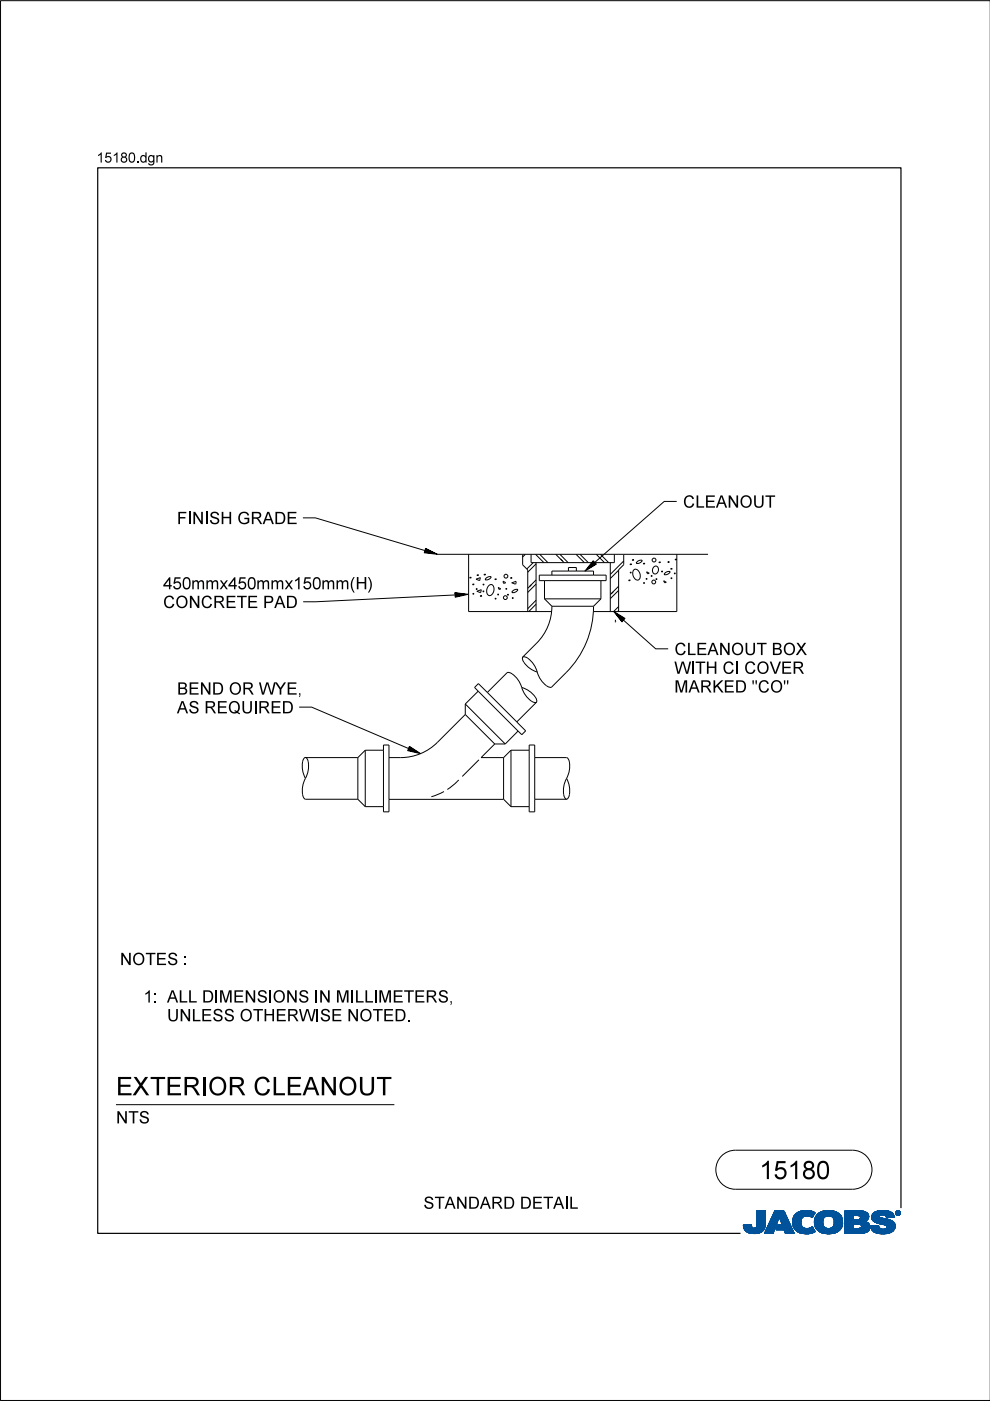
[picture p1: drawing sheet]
<svg xmlns="http://www.w3.org/2000/svg" width="210mm" height="297mm" viewBox="0 0 210 297" stroke-linecap="round" stroke-linejoin="round" font-family="sans-serif">
<defs><g id="words">
<g font-size="4">
<text x="24.6" y="232.2">EXTERI</text>
<text x="44.1" y="232.2">OR CLEAN</text>
<text x="71.7" y="232.2">OUT</text>
<text x="161" y="250">15180</text>
</g>
<g font-size="2.6">
<text x="144.8" y="107.6">CLEAN</text>
<text x="156.8" y="107.6">OUT</text>
<text x="40.7" y="111.1">N</text>
<text x="43.3" y="111.1">I</text>
<text x="50.3" y="111.1">GRADE</text>
<text x="34.6" y="124.9">450mmx450mmx150mm(</text>
<text x="75.4" y="124.9">H</text>
<text x="34.6" y="128.9">CON</text>
<text x="42.6" y="128.9">CRETE PAD</text>
<text x="143" y="138.9">CLEAN</text>
<text x="147.4" y="142.9">TH</text>
<text x="153.2" y="142.9">CICOVER</text>
<text x="155" y="138.9">OUT BOX</text>
<text x="37.5" y="147.3">BEN</text>
<text x="44.9" y="147.3">D OR W YE,</text>
<text x="143" y="146.8">M</text>
<text x="146" y="146.8">ARKED &quot;</text>
<text x="160.7" y="146.8">CO&quot;</text>
<text x="37.5" y="151.2">AS REQUI</text>
<text x="54.7" y="151.2">RED</text>
<text x="25.4" y="204.6">N</text>
<text x="28" y="204.6">OTES :</text>
<text x="30.4" y="212.6">1:ALLDI</text>
<text x="46.4" y="212.6">M</text>
<text x="49.4" y="212.6">EN</text>
<text x="54.4" y="212.6">SI</text>
<text x="57.8" y="212.6">ON</text>
<text x="67.6" y="212.6">N</text>
<text x="71.2" y="212.6">M</text>
<text x="75.2" y="212.6">L</text>
<text x="80.2" y="212.6">M</text>
<text x="83.2" y="212.6">ETERS,</text>
<text x="35.4" y="216.5">UN</text>
<text x="40.6" y="216.5">LESS OTH</text>
<text x="58.4" y="216.5">ERW I</text>
<text x="67.8" y="216.5">SE N</text>
<text x="76.2" y="216.5">OTED.</text>
<text x="24.6" y="238.2">N</text>
<text x="27.2" y="238.2">TS</text>
<text x="89.8" y="256.3">STAN</text>
<text x="99.2" y="256.3">DARD DETAI</text>
<text x="120.6" y="256.3">L</text>
</g>
<g font-size="2.2">
<text x="20.5" y="34.5">15180.</text>
<text x="29.6" y="34.5">dgn</text>
</g>
</g></defs>
<g fill="none" stroke="#00539a" stroke-width=".21">
<path d="M157.6 259.8h1.7M157.6 259.9h1.7M157.6 259.9l1.7 .1M157.6 260h1.8M158.1 259.7h1.2M159.3 259.7h-1.7l.1 .7M159.3 259.7h-.9M159.3 259.7l.1 .3M159.4 260l.1 .3M160.4 260l-.2 .3h2M160.5 259.6h1.8M160.5 259.6l-.1 .4"/>
<path d="M160.5 259.7h1.8M160.5 256.7v2.9M160.5 256.9h1.8M160.5 257.5h1.8M160.5 256.7h1.8v2.7M160.5 256.8h1.8M160.5 256.8l1.8 .1M160.5 256.9l1.8 .1M160.5 257h1.8M160.5 257.1h1.8M160.5 257.2h1.8M160.5 257.2l1.8 .1"/>
<path d="M160.5 257.3h1.8M160.5 257.4h1.8M160.5 257.4l1.8 .1M160.5 257.6h1.8M160.5 257.6l1.8 .1M160.5 257.7h1.8M160.5 257.8h1.8M160.5 257.9h1.8M160.5 258h1.8M160.5 258.1h1.8M160.5 258.1l1.8 .1M160.5 258.2h1.8"/>
<path d="M160.5 258.3h1.8M160.5 258.3l1.8 .1M160.5 258.4h1.8M160.5 258.5h1.8M160.5 258.5l1.8 .1M160.5 258.6h1.8M160.5 258.6l1.8 .1M160.5 258.7h1.8M160.5 258.8h1.8M160.5 258.9h1.8M160.5 259h1.8M160.5 259.1h1.8"/>
<path d="M160.5 259.2h1.8M160.5 259.3h1.8M160.5 259.8h1.8M162.2 260h-1.8M162.2 259.9v.3M162.2 259.9h-1.8M162.2 259.8h-1.7M162.3 259.4l-.1 .5M162.3 259.4v-2.7h-1.8v2.9M162.3 259.5h-1.8M162.3 259.6h-1.8M162.3 256.7l-1.8 .1"/>
<path d="M162.3 259.4h-1.8M163.7 258.1h3.1M163.7 258h3.1M163.7 257.9h3M163.8 257.8h2.9M163.8 257.7h2.9M163.8 257.7h2.8M163.9 257.6h2.7M163.9 257.5h2.7M164 257.4h2.5M164 257.3h2.5M164.1 257.2h2.3"/>
<path d="M164.1 257.1h2.3M164.1 257h2.3M164.2 257h2.1M164.2 256.9h2.1M164.2 256.8h2.1M164.3 256.7h1.9l2.2 4.8h-1.9l-.3-.8h-1.7l.4-1h1l-.7-1.7-1.3 3.5h-1.8zM164.5 260h-1.7M164.5 259.9l-1.7 .1M164.5 259.9h-1.7M164.5 259.8l-1.7 .1M164.6 259.8h-1.7M164.6 259.7l-1.7 .1"/>
<path d="M164.6 259.7h-1.7M164.6 259.6h-1.7M164.6 259.5l-1.6 .1M164.7 259.5h-1.7M164.7 259.4l-1.7 .1M164.7 259.4h-1.7M164.7 259.3l-1.6 .1M164.7 259.3h-1.6M164.8 259.2l-1.7 .1M164.8 259.2h-1.7M164.8 259.1l-1.6 .1M164.8 260h2.9"/>
<path d="M164.8 259.1h-1.6M164.8 259.9h2.9M164.8 259l-1.6 .1M164.9 259.9h2.7M164.9 259h-1.7M164.9 259.8h2.7M164.9 258.9h-1.6M164.9 258.8h-1.6M164.9 259.7h2.7M164.9 259.7l-.4 1 3.6 .1M165 258.7h-1.6M165 258.6l-1.6 .1"/>
<path d="M165 258.6h-1.6M165 258.5l-1.6 .1M165 258.5h-1.6M165.1 258.4l-1.6 .1M165.1 258.4h-1.6M165.1 258.3l-1.6 .1M165.1 258.3h-1.6M165.1 258.2l-1.5 .1M165.1 258.2h-1.5M165.2 258.1l-1.6 .1M165.2 258.1h-1.6M165.2 258l.7 1.7h-1"/>
<path d="M165.2 258l.7 1.7M165.3 258.1h1.5M165.3 258.1l1.6 .1M165.3 258.2h1.6M165.3 258.2l1.6 .1M165.3 258.3h1.6M165.4 258.3l1.6 .1M165.4 258.4h1.6M165.4 258.4l1.6 .1M165.4 258.5h1.6M165.4 258.5l1.7 .1M165.4 258.6h1.7"/>
<path d="M165.5 258.6l1.6 .1M165.5 258.7h1.6M165.5 258.8h1.7M165.5 258.9h1.7M165.6 258.9h1.6M165.6 259h1.7M165.6 259l1.7 .1M165.6 259.1h1.7M165.6 259.1l1.7 .1M165.7 259.2h1.7M165.7 259.2l1.7 .1M165.7 259.3h1.7"/>
<path d="M165.7 259.3l1.7 .1M165.7 259.4h1.7M165.8 259.4l1.7 .1M165.8 259.5h1.7M165.8 259.5l1.7 .1M165.8 259.6h1.7M166.2 256.7l2.2 4.8M166.2 256.8l-1.9-.1-2.2 4.8h1.8l1.3-3.5M168 258.9l.4 1.5M168 258.9h1.8M168 259h1.8M168 259.1h1.8"/>
<path d="M168 259.2h1.8M168 259.2l1.8 .1M168 259.3h1.8M168 259.3l1.8 .1M168.1 259.4h1.8M168.1 259.5h1.7M168.1 259.4l1.7 .1M168.1 259.5l1.8 .1M168.1 259.6h1.8M168.1 259.7h1.8M168.1 259.7l1.8 .1M168.1 259.8h1.8"/>
<path d="M168.1 259.8l1.8 .1M168.2 260h1.8M168.2 259.9h1.8M168.3 258l-.3 .9M168.9 257.3l-.6 .7M169.1 257.1h3.6M169.2 257h3.4M169.4 256.9h3.1M169.5 256.9h2.9M169.8 256.8h2.4M169.8 259.1a1.33 1.33 0 0 0 .8 1.4 1.33 1.33 0 0 0 1.5-.3l.2-.1M169.8 259.1h-1.8"/>
<path d="M169.8 259l-1.8 .1M169.9 258.8l-1.9 .1M169.9 258.8h-1.9M169.9 258.7h-1.9M169.9 258.6h-1.8M169.9 258.6l-1.9 .1M169.9 258.5l-1.8 .1M169.9 258.5h-1.8M169.9 258.4l-1.8 .1M170 258.4h-1.9M170 258.4l-.2 .7M170 258.3l-1.8 .1"/>
<path d="M170 258.3h-1.8M170 258.2l-1.8 .1M170.1 258.2h-1.9M170.1 258.1l-.1 .3M170.1 258.1l-1.9 .1M170.2 258.1h-2M170.3 258h-2.1M170.3 256.7l-1.4 .5M170.3 256.7h1.5M170.3 256.7a4 4 0 0 1 2.5 .4M170.4 258h-2.1M170.4 257.9h-2.1"/>
<path d="M170.6 257.8l-2.3 .1M170.6 257.9l-.5 .2M170.8 257.8h-2.5M171.4 257.8h1M171.5 256.7l-1.7 .1M171.5 256.7l.6 .1M171.7 257.8h.7M171.8 257.9h.6M171.9 258h.4M172.1 258.1h.2M172.2 258.1h.1M172.3 258h-.3"/>
<path d="M172.4 257.7l-4 .1M172.5 257.7h-4.1M172.5 257.6l-4 .1M172.5 257.6h-4M172.6 257h-3.3M172.6 257.5l-4.1 .1M172.6 257.5h-4M172.6 257.4l-4 .1M172.7 257.4h-4M172.7 259h1.8M172.7 259.2h1.8M172.7 259.3h1.8"/>
<path d="M172.7 259.3l1.8 .1M172.7 259.4h1.8M172.7 257.3l-3.9 .1M172.7 259.5h1.8M172.7 259.5l1.8 .1M172.7 259.6h1.8M172.7 259.7h1.8M172.7 258.6h1.8M172.7 257.3h-3.9M172.8 259.8h1.8M172.8 257.2l-3.9 .1M172.8 259.9h1.8"/>
<path d="M172.8 259.9l.3 .6M172.8 259.8l1.8 .1M172.8 259.9l1.8 .1M172.8 257.2h-3.9M172.8 260h1.8M172.8 257.1l-.6 1.1a1.75 1.75 0 0 0-1.6-.3M172.9 257.1l-3.9 .1M173 257.8h2.3M173 257.8l-.3 1.3h1.8M173 257.8h5.3M173.1 257.7h5.2M173.1 257.7h5.1"/>
<path d="M173.1 257.6h5.1M173.2 257.6h4.9M173.2 257.5h4.8M173.4 257.4h4.6M173.4 257.4h4.5M173.5 257.3h4.4M173.6 257.2l4.2 .1M173.6 257.2h4.1M173.7 257.1l4 .1M173.8 257.1h3.8M173.9 257h3.5M174 257h3.3"/>
<path d="M174.1 256.9h3.2M174.2 256.9h2.8M174.4 256.8h2.6M174.5 259h-1.8M174.5 259.2a1.15 1.15 0 0 0 1.3 1.3M174.5 259.2l-1.8-.1 .1 .8M174.5 258.9l-1.8 .1M174.5 258.9h-1.8M174.5 258.8l-1.8 .1M174.5 258.7l-1.8 .1M174.5 258.7h-1.8M174.5 258.6l-1.8 .1"/>
<path d="M174.5 258.5l-1.8 .1M174.6 258.5h-1.9M174.6 256.8h1.9M174.6 258.4l-.1 .8M174.6 258.4h-1.8M174.6 258.4l-1.9 .1M174.6 258.3l-1.8 .1M174.6 258.3h-1.8M174.7 258.2h-1.9M174.7 258.1l-.1 .3M174.8 258.1l-2 .1M174.8 258.1h-1.9"/>
<path d="M174.9 256.7a3.2 3.2 0 0 1 3.6 1.4l.1 .8-.1 1.1M174.9 258l-1.9 .1M175 258h-2M175.1 257.9l-.4 .2M175.1 257.9h-2.1M175.2 257.9h-2.2M175.3 257.8l-.2 .1M175.5 256.7h.7M175.7 257.8h-.4M175.7 257.8l.6 .1M176 257.8h2.4M176.2 257.9h2.2"/>
<path d="M176.3 257.9l.5 .5M176.4 258h2M176.4 256.7h-1.5a2.68 2.68 0 0 0-1.9 1.1M176.5 258l2 .1M176.5 258.1h2M176.6 258.1h1.9M176.6 258.2h1.9M176.7 258.2l1.8 .1M176.7 258.3h1.8M176.7 258.3l1.9 .1M176.7 259.9h1.8M176.7 258.4h1.9"/>
<path d="M176.8 258.4l.1 .5M176.8 258.4l1.8 .1M176.8 258.5h1.8M176.8 258.6h1.8M176.9 259.4h1.8M176.9 259.2l1.8 .1M176.9 259.1h1.8M176.9 259.2h1.8M176.9 258.9v.3M176.9 259.2a1.11 1.11 0 0 1-1.1 1.3M176.9 259h1.8M176.9 258.9h1.8"/>
<path d="M176.9 258.8h1.7M176.9 258.8l1.8 .1M176.9 258.7h1.7M176.9 259.3h1.8M176.9 259.3l1.8 .1M178 257.4l-4.7 .1M178.4 257.9h-2.1l.5 .5M178.5 259.7l-1.7 .1M178.5 259.8l-1.8 .1M178.5 259.8h-1.7M178.5 260l-.2 .5M178.5 259.9l-1.8 .1"/>
<path d="M178.5 260h-1.8M178.6 259.7h-1.8M178.6 258.5l-1.8 .1M178.6 259.6h-1.8M178.6 259.5l-1.8 .1M178.6 259.5h-1.8M178.7 259.4h-1.8M179.1 259.7h1.8M179.1 259.5h5.2M179.1 256.9h4.4M179.1 257.5h5M179.1 256.8h4"/>
<path d="M179.1 256.8h3.4M179.1 257h4.5M179.1 257.1h4.7M179.1 257.1l4.7 .1M179.1 257.2h4.8M179.1 257.2l4.8 .1M179.1 257.3h4.8M179.1 257.3l4.9 .1M179.1 257.4h4.9M179.1 257.4l5 .1M179.1 257.6h5M179.1 257.6l5 .1"/>
<path d="M179.1 257.7h5M179.1 257.7l1.8 .1M179.1 257.8h1.8M179.1 257.9h1.8M179.1 258h1.8M179.1 258.1h1.8M179.1 258.2h1.8M179.1 258.3h1.8M179.1 258.4h1.8M179.1 258.5h1.8M179.1 258.5l1.8 .1M179.1 258.6h4.8"/>
<path d="M179.1 258.7h4.7M179.1 258.7h4.6M179.1 258.8h4.5M179.1 258.9h4.5M179.1 258.9h4.3M179.1 259h4.4M179.1 259l4.5 .1M179.1 259.1h4.6M179.1 259.1l4.7 .1M179.1 259.2h4.8M179.1 259.2l4.9 .1M179.1 259.3h5"/>
<path d="M179.1 259.3l5.1 .1M179.1 259.4h5.1M179.1 259.4l5.1 .1M179.1 259.5l1.8 .1M179.1 259.6h1.8M179.1 259.8h1.8M179.1 259.9h1.8M179.1 260h1.8M180.9 257.7v.9M181.8 259.5h-.9v1v-1M181.8 259.5h.2M181.8 259.5l.8 .3"/>
<path d="M182.1 257.7l2.1 .1M182.2 257.8h2M182.2 259.5l2.1 .1M182.3 258.5h1.7M182.3 258.5l-1.4 .1M182.3 257.9h1.9M182.4 257.9h1.8M182.4 257.9v.1M182.4 257.9l-.4-.2h-1.1v.9M182.4 258h1.8M182.4 258v.3M182.4 258.3l-.1 .2"/>
<path d="M182.4 259.6h1.9M182.4 258.1h1.8M182.4 258.1l1.8 .1M182.4 258.2h1.8M182.5 259.7h1.9M182.5 256.9l1.1 .1M182.5 259.7l1.9 .1M182.6 259.8h1.8M182.6 259.8v.4l-.2 .2M182.7 259.9h1.7M182.9 256.8h-3.8v4.7M183.3 256.9l-4.2-.1v4.7"/>
<path d="M183.6 257l.4 .4M183.9 259.2l.2 .2M184 258.5l-2.1 .1M184 258.5h-1.8M184 257.4l.1 .2M184.1 258.4l-.8 .6 .6 .2M184.1 258.4h-1.8M184.1 258.3l-1.7 .1M184.1 258.3h-1.7M184.1 257.6l.1 .6M184.1 258.2l-1.7 .1M184.1 259.4l.3 .5v.6"/>
<path d="M184.2 258.2l-.1 .2M184.2 258h-1.8M184.4 259.9h-1.7M184.5 260h-1.8M184.6 259.9v.2M184.6 259.9h1.7M184.6 260h1.7M184.8 258.1h1.7M184.8 258l.2 .7M184.8 258h1.7M184.8 258.3h2.5M184.8 258.3l2.8 .1"/>
<path d="M184.8 258.1l1.8 .1M184.8 258.2h2M184.8 258.4h3M184.8 258.4l3.2 .1M184.9 258.2l2.1 .1M184.9 257.6h4.6M184.9 258.5h3.4M184.9 258.5l3.6 .1M184.9 258.6h3.7M184.9 257.5h4.5M185 257.5h4.4M185 258.6l3.7 .1"/>
<path d="M185 258.7h3.9M185 258.7l.6 .4M185 257.4h4.3M185 257.4h4.4M185.1 258.7l3.9 .1M185.1 258.8h.7M185.1 257.3h4.1M185.2 258.9h.6M185.2 258.9l4.1 .1M185.3 257.2h3.9M185.3 259h4M185.3 257.1l3.8 .1"/>
<path d="M185.4 257.1h3.7M185.4 259l4 .1M185.5 257h3.5M185.5 259.1h4M185.6 259.1l3.9 .1M185.6 259.1l.5 .2M185.7 259.2h3.9M185.7 256.9h3M185.8 259.2l3.8 .1M185.8 258.9h3.4M185.9 258.8h3.2M185.9 256.8h2.7"/>
<path d="M185.9 256.8l-.8 .5-.3 .7M185.9 256.8l.7-.1a3.3 3.3 0 0 1 2.7 .6h-4.2M186 259.3h3.6M186.1 256.8h2.3M186.1 259.4h3.6M186.1 259.3l1.5 .4 .4 .2M186.3 259.8l-.5 .1M186.3 259.8l-1.7 .1M186.3 259.8v.3M186.3 259.4h3.4M186.4 257.9h-1.6M186.4 257.9l.1 .1"/>
<path d="M186.5 257.9h-1.7M186.5 257.8h-1.7M186.5 258v.1M186.5 257.8l-.1 .1M186.5 257.7h-1.6M186.5 259.4l3.2 .1M186.5 258.1l.1 .1M186.6 257.6l-1.7 .1M186.6 258.2l.4 .1M186.7 256.7h.8M186.7 259.5h3M186.9 257.6h-2"/>
<path d="M186.9 259.5l2.9 .1M187 258.3l1.7 .4 .9 .6M187.2 259.6h2.6M187.4 259.7h2.4M187.4 257.6h2.1M187.6 257.6l1.9 .1M187.6 259.7h2.2M187.6 257.7h2M187.7 257.7a1.07 1.07 0 0 0-1.2 .1M187.7 257.7l.1 .1M187.7 257.8h1.9M187.8 257.8h1.7"/>
<path d="M187.8 256.7h-1.3M187.8 257.8l.1 .4 1.1-.1M187.8 257.9h1.7M187.8 257.9h1.8M187.9 258h1.7M187.9 258l1.7 .1M187.9 258.1h1.7M187.9 259.9h1.9M188 259.9l.1 .2M188 260h1.8M188.1 257h-2.6M188.2 257h.6"/>
<path d="M188.7 256.9h-2.9M189.3 257.3l.3 .8-1.7 .1M189.6 259.3l.2 .4v.6M189.8 259.9l-1.8 .1M189.8 259.8h-2.1M189.8 259.8h-1.9M189.9 257.2v.1M189.9 257.1h.1M189.9 257.2h.1M189.9 257.3h.1M189.9 257.3l.2 .3M190 257.4h.1"/>
<path d="M190 257.4l.1 .1M190 257.5h.2M190 257.2v.1M190 257.2l.2 .3M190 257.3l.2 .2M190 257.1h-.1M190 257h-.1M190.1 257h-.2M190.1 257.5l.2 .1M190.1 256.9h-.1M190.1 257.6h.6M190.2 256.8l-.1 .1"/>
<path d="M190.2 257.5l.2 .1M190.2 257.5l-.1 .1M190.2 257.6h.4M190.2 256.9h.4M190.2 256.9h.4l-.1 .3 .2 .3-.3-.3-.2 .3zM190.2 256.9v.6l.1-.3 .3 .3M190.2 257h.4M190.2 257.1h.1M190.2 257.1h.5M190.2 257.2h.5M190.2 257.2l.3 .1M190.2 257.3h.1"/>
<path d="M190.2 257.4h.1M190.2 257.4l.1 .1M190.2 256.8h-.1M190.3 257h.2v.1l-.2 .1zM190.3 257v.2M190.3 257h-.1M190.4 257.2l.2 .3M190.4 257.6h.1M190.4 256.8h-.2l-.2 .4M190.4 256.7a.5 .5 0 0 1 .5 .5 .5 .5 0 0 1-.5 .5M190.4 256.8l.4 .2v.2M190.4 256.7a.5 .5 0 0 0-.5 .5 .5 .5 0 0 0 .5 .5l-.3-.1"/>
<path d="M190.4 256.8l.3 .1 .1 .3M190.4 256.7l-.4 .2-.1 .3M190.4 256.7v.1M190.4 257.6v.1M190.4 256.7l.3 .1 .2 .4M190.4 257h-.1l.1 .2M190.4 257l.2 .1-.2 .1M190.4 257h.1M190.5 257.3h.1M190.5 257.3l.1 .1M190.5 257.2l.2 .3M190.5 257.4h.1"/>
<path d="M190.5 257.1h.2M190.5 257.4l.2 .1M190.5 257l-.1 .2M190.5 256.7h-.3M190.6 257.5h.2M190.6 256.8h.1M190.6 257.1l-.1 .1M190.7 257.1h-.1M190.7 257.1l-.2 .1M190.7 257.1l-.5-.2v.6l.1-.3M190.7 257h-.1M190.7 256.8l.1 .1"/>
<path d="M190.7 256.8h-.6M190.7 256.9h.2M190.8 257h.1M190.8 257.6h-.2M190.8 257.2v.2l-.4 .2M190.8 257.2l-.1 .3-.3 .1M190.8 257.1h.1M190.8 257.2h.1M190.9 257.4l-.2 .1M190.9 257.4h-.1M190.9 257.3l-.1 .1M190.9 257.3h-.1"/>
<path d="M190.9 257.2h.1M190.9 257.2l-.1 .3-.4 .2M190.9 257.1h-.1M157.7 260.1h1.7M157.7 260l1.7 .1M157.7 260.2h1.8M157.7 260.2l1.8 .1M157.7 260.3h1.8M157.7 260.3l1.9 .1M157.7 260.4h4.4M157.7 260.4l.4 .5M157.7 260.4l4.4 .1"/>
<path d="M157.8 260.5h4.3M157.8 260.6h4.3M157.8 260.7h4.2M157.9 260.7h4.1M157.9 260.8h4M158 260.8h3.9M158 260.9h3.9M158.1 260.9h3.3M158.1 261h3.6M158.2 261h3.5M158.3 261.1h3.2M158.4 261.2h3.1"/>
<path d="M158.5 261.2h2.9M158.6 261.3h2.7M158.7 261.4h2.4M158.8 261.4h2.1M159.1 261.5h1.6M159.5 260.3l.3 .1 .4-.1M159.7 261.5h.7M160.9 261.4h.1M161.5 260.9h.2M161.6 261.1h-3.3M162.1 260.3l-2 .1M162.2 260.2l-1.9 .1"/>
<path d="M162.2 260.2a2.25 2.25 0 0 1-2.8 1.3l-.9-.2-.4-.4M162.2 260.2h-1.9M162.2 260.1l-1.8 .1M162.2 260.1h-1.8M162.2 260l-1.8 .1M164 261.4h-1.9M164 261.3l-1.9 .1M164 261.3h-1.8M164 261.2l-1.8 .1M164 261.2h-1.8M164.1 261.1l-1.9 .1M164.1 261.1h-1.8"/>
<path d="M164.1 261l-1.8 .1M164.1 261h-1.8M164.1 260.9l-1.8 .1M164.2 260.9h-1.8M164.2 260.8l-1.8 .1M164.2 260.8h-1.8M164.2 260.7l-1.8 .1M164.2 260.7h-1.7M164.2 260.6l-1.7 .1M164.3 260.6h-1.8M164.3 260.5h-1.8M164.3 260.4l-1.7 .1"/>
<path d="M164.3 260.4h-1.7M164.3 260.3l-1.7 .1M164.4 260.3h-1.8M164.4 260.2l-1.7 .1M164.4 260.2h-1.7M164.4 260.1l-1.7 .1M164.4 260.1h-1.7M164.5 260l-1.8 .1M164.5 260.7h3.5M164.6 260.7h3.4M164.6 260.6h3.4M164.6 260.5h3.4"/>
<path d="M164.6 260.5h3.3M164.6 260.4h3.3M164.7 260.4h3.2M164.7 260.3h3.2M164.7 260.3h3.1M164.7 260.2h3.1M164.8 260.1h3M164.8 260.1h2.9M166.3 260.8h1.8M166.3 260.8l1.8 .1M166.3 260.9h1.8M166.3 260.9l1.8 .1"/>
<path d="M166.3 261h1.9M166.3 261l1.9 .1M166.4 261.1h1.8M166.4 261.1l1.8 .1M166.4 261.2h1.9M166.4 261.2l1.9 .1M166.4 261.3h1.9M166.5 261.3l1.8 .1M166.5 261.4h1.9M166.5 261.5h1.9M166.5 261.5l-.3-.8 .3 .8h1.9M168.2 260l1.9 .1"/>
<path d="M168.2 260.1h1.9M168.2 260.1l1.9 .1M168.2 260.2h2M168.3 260.2l2 .1M168.3 260.3h2.1M168.3 260.3l2.2 .1M168.3 260.4h2.5M168.4 260.4l.6 .7M168.4 260.4l4.1 .1M168.5 260.5h4M168.5 260.6h4M168.6 260.7h4"/>
<path d="M168.6 260.7l4 .1M168.7 260.8h3.9M168.7 260.8l4 .1M168.8 260.9h3.9M168.9 260.9l3.8 .1M168.9 261h3.9M169 261l3.8 .1M169 261.1h3.9M169 261.1a4.2 4.2 0 0 0 3.8 0M169.1 261.1h3.8M169.2 261.2h3.5M169.3 261.3h3.2"/>
<path d="M169.5 261.4h2.8M169.6 261.4h2.6M170 261.5h2M170.6 261.6h.4M171.5 260.4h.9M171.6 260.4h.8M171.8 261.5h-1.5M171.8 260.3h.6M172 260.3h.3M172 260.2h.3M172.1 260.2h.2M172.2 260.1h.1"/>
<path d="M172.3 260.1l.6 1M172.6 261.2l-3.3 .1M172.8 260.1h1.9M172.9 260.1l1.9 .1M172.9 260.2h1.9M172.9 260.2l2 .1M172.9 260.3h2.2M173 260.3l2.1 .1M173 260.4h2.4M173 260.4h5.3M173.1 260.5h5.2M173.1 260.5l.7 .6 .8 .4"/>
<path d="M173.1 260.6h5.2M173.2 260.6h5M173.3 260.7h4.9M173.3 260.7h4.8M173.3 260.8h4.7M173.4 260.9h4.5M173.5 260.9h4.4M173.5 261h4.3M173.6 261h4.2M173.7 261.1h4M173.8 261.1h3.8M173.8 261.2h3.7"/>
<path d="M174 261.2h3.4M174.2 261.4h2.9M174.3 261.4h2.7M175.1 261.5h1.4M175.3 261.6h.4M176.6 260.2h1.9M177 261.4l-1 .2-1.4-.1h2.2M177.3 261.3h-3.3M178.1 260.8h-4.8M178.3 260.5l-.6 .6-.7 .3M178.3 260.4h-2.2M178.4 260.3l-2.2 .1"/>
<path d="M178.4 260.3h-2l-.6 .2M178.5 260.2l-2.1 .1M178.5 260.2h-2M178.5 260.1h-1.9M178.5 260l-1.9 .1M179.1 261.5h3.4M179.1 260.1h1.8M179.1 260.1l1.8 .1M179.1 260.2h1.8M179.1 260.2l1.8 .1M179.1 260.3h1.8M179.1 260.4h1.8"/>
<path d="M182.3 260.4h2.1M182.4 260.4h2M182.4 260.4l-.6 .1M183.1 261.4l-4 .1M183.4 261.3l-4.3 .1M183.5 261.3h-4.4M183.7 261.3h-.1M183.7 261.2l-4.6 .1M183.8 261.2h-4.7M183.9 261.1l-4.8 .1M184 261.1h-4.9M184 261l-4.9 .1"/>
<path d="M184.1 261l-.8 .4-1.1 .1M184.1 261h-5M184.1 260.9l-5 .1M184.2 260.9h-5.1M184.2 260.8l-5.1 .1M184.3 260.8h-5.2M184.3 260.7l-5.2 .1M184.3 260.7h-5.2M184.4 260.6l-5.3 .1M184.4 260.6h-5.3M184.4 260.5h-5.3M184.4 260.5l-.3 .5"/>
<path d="M184.4 260.4l-5.3 .1M184.5 260l-1.8 .1M184.5 260.2l-2 .1M184.5 260.3h-2M184.5 260.1h-1.9M184.5 260.2h-1.9M184.6 260l1.7 .1M184.6 260.1l.1 .3M184.6 260.1h1.8M184.6 260.2h1.8M184.6 260.1l1.8 .1M184.6 260.2l1.8 .1"/>
<path d="M184.7 260.3h1.8M184.7 260.3l1.8 .1M184.7 260.4a2.52 2.52 0 0 0 2.7 1.2M184.7 260.4h1.9M184.7 260.5h2M184.7 260.5h2.1M184.8 260.6h2.1M184.8 260.6h4.8M184.8 260.7h4.7M184.9 260.8h4.6M184.9 260.8h4.5M185 260.9h4.4"/>
<path d="M185.1 260.9h4.3M185.1 261h4.3M185.2 261.1h4M185.2 261.1h3.9M185.3 261.2h3.7M185.4 261.2h3.5M185.5 261.3h3.4M185.7 261.3h3.1M185.8 261.4h2.7M185.9 261.5h2.4M186.3 260.1a1.08 1.08 0 0 0 1.4 .5M186.4 261.5h1.6"/>
<path d="M186.6 261.6h.9M188 260.4h1.8M188 260.4l-.3 .2M188.1 260.3h1.7M188.1 260.1l-.1 .3M188.1 260.2h1.7M188.3 261.5l-.9 .1M188.9 261.3l-.6 .2M189.3 261.1h-4.1M189.4 260.9l-.5 .4M189.6 260.7h-4.8M189.7 260.6h-2"/>
<path d="M189.7 260.5h-1.9M189.7 260.5h-1.8M189.7 260.4h-1.7M189.7 260.3h-1.6M189.8 260.2h-1.7M189.8 260.3l-.4 .6M189.8 260.1h-1.7M189.8 260h-1.7"/>
<circle cx="190.4" cy="257.2" r=".51"/>
<circle cx="190.4" cy="257.2" r=".42"/>
</g>
<g fill="none" stroke="#000" stroke-width=".21">
<path d="M210 .1h-209.9v296.8h209.9M64.2 109.8h2.7l23.9 7.1h-.3v-.2l.7 .4-.9-.1 .1-.4 1.3 .6-1.5-.2 .1-.6 1.9 .9-2.1-.2 .1-.8 2.5 1.2-2.7-.3 .2-.9M92.7 117.5h57.4M99.4 117.5v12.2h17.6M110.8 117.5v2.3l1.1 1v8.9M111.4 117.5l-.6 .6M112.6 117.5v1.8h17.7v-1.8M113.1 119.3l-1.4 1.3M113.6 117.5l1.7 1.8M113.7 119.6l-1.8 1.7M113.7 119.3v10.4M114.5 117.5l1.7 1.8"/>
<path d="M117.9 117.5l1.7 1.8M118.7 117.5l1.8 1.8M118.9 118.5l.4 .5M122.2 117.5l1.7 1.8M123 117.5l1.7 1.8M126.4 117.5l1.8 1.8M127.3 117.5l1.7 1.8M129.4 119.3v10.3M132.2 117.5v2.2l-1 1.1v8.8M132.2 118.9l-2.8 2.9M133.6 119.6h.3zM134.1 118.7h.3z"/>
<path d="M135.1 119.1l.6-.3h.4a.98 .98 0 0 1-1.2 .6zM136.4 119.5h.3zM139.8 119.2h.2zM141.6 119.1h.3zM143.2 118.6h.3zM143.5 106.3h-2.7l-15.2 13.4 .1-.2 .2 .1-.7 .4 .6-.7 .3 .3-1.2 .8 .9-1.2 .5 .4-1.8 1.1 1.3-1.7 .6 .6-2.4 1.5 1.8-2.2 .6 .7M143.5 117.5v12.2h-17.6M96.5 125.7v.9l2.7-.6-2.7-.3 .1 .8 2-.5-2-.3 .1 .7 1.4-.4-1.4-.1 .1 .4 .8-.2-.8-.1 .1 .2 .3-.1-30.3 1.5h-2.6M99.6 122.4h.3zM100.2 123.9h.3zM100.9 122.8l1-.3-.2 .6zM101.1 125.4l.9-.4-.1 .7z"/>
<path d="M101.2 121.9h.2zM101.9 126.3h.2zM102.7 121.8h.2zM103.1 122.5l.6-.2h.4a.98 .98 0 0 1-1.2 .6zM103.6 124.2l.6-.3a1.32 1.32 0 0 1 .5 1.4 1.32 1.32 0 0 1-1 1 1.35 1.35 0 0 1-.1-2.1zM105 122.8h.2zM105.6 124.5l.6 .4-.4 .1zM106.6 123.3l.2 .4M106.6 123.2l.6 .3M107.2 123.5l-.3 .2M108.3 122.5h.2zM108.5 123.5l.8 .4"/>
<path d="M108.8 125.2l.6-.2h.4a.98 .98 0 0 1-1.2 .6zM109.4 123.2l-.9 .4M109.5 123.3l-.2 .6M112.6 124l-.4 .4M113.7 123l-1.8 1.7M113.7 127.3l-1.8 1.7M113.7 123.8l-1.8 1.8M113.7 128.1l-1.6 1.6M114.3 121.9h14.2v1.2h-14.2zM115.4 123.1v3.9M115.4 127h12M115.4 127l1.6 1.5"/>
<path d="M117 128.5h8.8M117 128.6a11 11 0 0 1-3.2 7.8l-3 2.9M117 121.9v-.8h8.8v.8M120.5 121.1v-.8h1.7v.8M125.8 128.6a19.8 19.8 0 0 1-5.8 14M127.4 127l-1.6 1.5M127.4 123.1v3.9M130 125.5l-.4 .4M130.4 131.4l.2 .4-.2 .1M131.2 124.3l-1.8 1.8M131.2 128.6l-1.1 1M131.2 125.2l-1.8 1.7"/>
<path d="M131.2 129.4l-.2 .2M131.2 120.9l-1.8 1.8M131.9 131.8l.6-.7-2.4-1.5 1.8 2.2 .5-.6-1.8-1.1 1.3 1.6 .3-.5-1.3-.8 .9 1.1 .3-.3-.8-.5 .5 .6 .1-.2-.2-.1 7.3 6.6h2.7M133.4 123h.2zM134.3 120.9l.3-.2a1.32 1.32 0 0 1 1.1 .9 1.32 1.32 0 0 1-.4 1.4 1.36 1.36 0 0 1-1-2.1zM137.1 121.2l.6 .3-.4 .2zM138.7 120.2a.63 .63 0 0 1 .8 0 .63 .63 0 0 1 .1 .8 .66 .66 0 0 1-.8 .7 .66 .66 0 0 1-.4-1zM140.7 123.1l.6 .4-.4 .1zM141 121.4l.7-.2h.3a.98 .98 0 0 1-1.2 .6zM142.3 120.6h.2zM63.4 149.9h2.7l21.2 9.1-.3-.1v-.2l.7 .5-.9-.2 .2-.4 1.2 .7-1.5-.3 .2-.6 1.7 1.1-2-.4 .2-.8 2.4 1.5-2.8-.7 .4-.8M77.4 159.1h3.9"/>
<path d="M77.4 159.1v11.9M77.4 159.1l-1.5 1.5M81.3 158h1.2v14.1h-1.2zM92.7 157.4a11 11 0 0 1-7.8 3.2h-2.4M98.7 151.5l6.2 6.2M98.7 149.3v2.2M98.7 149.3l8.4 8.4M98.7 151.5l-6 5.9M101.4 146.5l-.8-.7 .8-.9 1.9 1.9M101.4 146.5l8.4 8.5M101.4 146.5l-2.7 2.8M103.3 146.8l8.2 8.2-.9 .8-.8-.8"/>
<path d="M104.9 157.7h2.2M104.9 157.7l-2.9 2.9h4.8M108.3 159.1l-1.5 1.5M108.3 159.1h3.9M108.3 159.1v11.9M108.6 142.9a1.03 1.03 0 0 0-1.1-.3l-4.2 4.2M108.6 142.9l1.2 1.2 .8 1.7M109.8 155l-2.7 2.7M110.6 145.8a4.4 4.4 0 0 1 3.2 2.9l-.1 .2a1.91 1.91 0 0 1-1.9-1.1l-.7-.9zM111.1 140.4a.76 .76 0 0 1-.1-1.2 4.2 4.2 0 0 1 2.9 3.3M111.1 140.4l1.2 1.3 1.6 .8M112.2 158h1.2v14.1h-1.2z"/>
<path d="M113.7 148.9l-4.1 4.2M113.9 142.5a4.4 4.4 0 0 0 2.9 3.2l3.2-3.1M64.1 161.5a.77 .77 0 0 1 .8-.8l.5 .8M64.1 161.6l.1 1.7 .6 1.7M64.2 168.5a1.03 1.03 0 0 0 .6 1h11.1M64.8 165l-.6 1.7v1.8M64.8 160.6h11.1M65.4 161.5v1.8l-.6 1.7M75.9 160.6v8.9M75.9 169.5l1.5 1.5M77.4 171h3.9M82.5 169.5h24.3"/>
<path d="M94.1 167.8l-2.6 1.1M97.3 165.4l-2.5 2M101.5 161.1l-3.5 3.5M106.8 160.6v8.9M106.8 169.5l1.5 1.5M108.3 171h3.9M113.4 160.6h6.7a1.92 1.92 0 0 1 .7 2.2l-.2 1.1-.5 1.1M113.4 169.5h6.7M120.1 165a4.4 4.4 0 0 1 .2 4.4h-.2a1.91 1.91 0 0 1-.6-2.1l.2-1.2zM24.6 234.2h59M153 245.1l1.3-.9 1.6-.3h24.8a4.1 4.1 0 0 1 4.2 4.1 4.1 4.1 0 0 1-4.2 4.1h-24.8a4.1 4.1 0 0 1-3.8-2.5 4.1 4.1 0 0 1 .9-4.5z"/>
<circle cx="138.7" cy="118.7" r=".41"/>
<circle cx="100.4" cy="125.9" r=".09"/>
<circle cx="101.1" cy="124.9" r=".09"/>
<circle cx="102.5" cy="125.4" r=".09"/>
<circle cx="102.5" cy="123.9" r=".09"/>
<circle cx="105.1" cy="126.9" r=".09"/>
<circle cx="105.6" cy="126" r=".09"/>
<circle cx="107.1" cy="126.7" r=".41"/>
<circle cx="107.3" cy="122.2" r=".41"/>
<circle cx="107.3" cy="124.8" r=".09"/>
<circle cx="107.7" cy="126.1" r=".09"/>
<circle cx="108.7" cy="126.8" r=".09"/>
<circle cx="133.7" cy="121.4" r=".09"/>
<circle cx="136.5" cy="123.6" r=".09"/>
<circle cx="137.1" cy="122.7" r=".09"/>
<circle cx="138.2" cy="122.1" r=".09"/>
<circle cx="138.6" cy="123.4" r=".41"/>
<circle cx="139.2" cy="122.8" r=".09"/>
<circle cx="140.4" cy="121.2" r=".09"/>
<circle cx="142.4" cy="122.6" r=".09"/>
<circle cx="143.1" cy="121.6" r=".09"/>
</g>
<path d="M191 256.1v-220.5h-170.3v225.9h136.3" fill="none" stroke="#000" stroke-width=".25"/>
<g fill="#000">
<path d="M37.8 108.5h1.7v.3h-1.3v.8h1.1v.3h-1.1v1.2h-.4z" fill-rule="evenodd"/>
<path d="M47 108.5h.4v1.1h1.3v-1.1h.3v2.6h-.3v-1.2h-1.3v1.2h-.4z" fill-rule="evenodd"/>
<path d="M143 140.3h.4l.5 2.2 .6-2.2h.5l.7 2.2 .5-2.2h.3l-.6 2.6h-.4l-.7-2.3-.7 2.3h-.5z" fill-rule="evenodd"/>
<path d="M63.7 210.1a1.01 1.01 0 0 1 1.6 .6h-.3a.54 .54 0 0 0-.6-.5 .54 .54 0 0 0-.5 .6l.5 .2a.98 .98 0 0 1 1 .6 .99 .99 0 0 1-1 1 .99 .99 0 0 1-1-.9h.4a.62 .62 0 0 0 .6 .6 .62 .62 0 0 0 .6-.7l-.6-.2a.73 .73 0 0 1-.8-.4 .73 .73 0 0 1 .1-.9z" fill-rule="evenodd"/>
<path d="M77.5 210h.3v2.3h1.3v.3h-1.6z" fill-rule="evenodd"/>
</g>
<use href="#words"/>
</svg>
